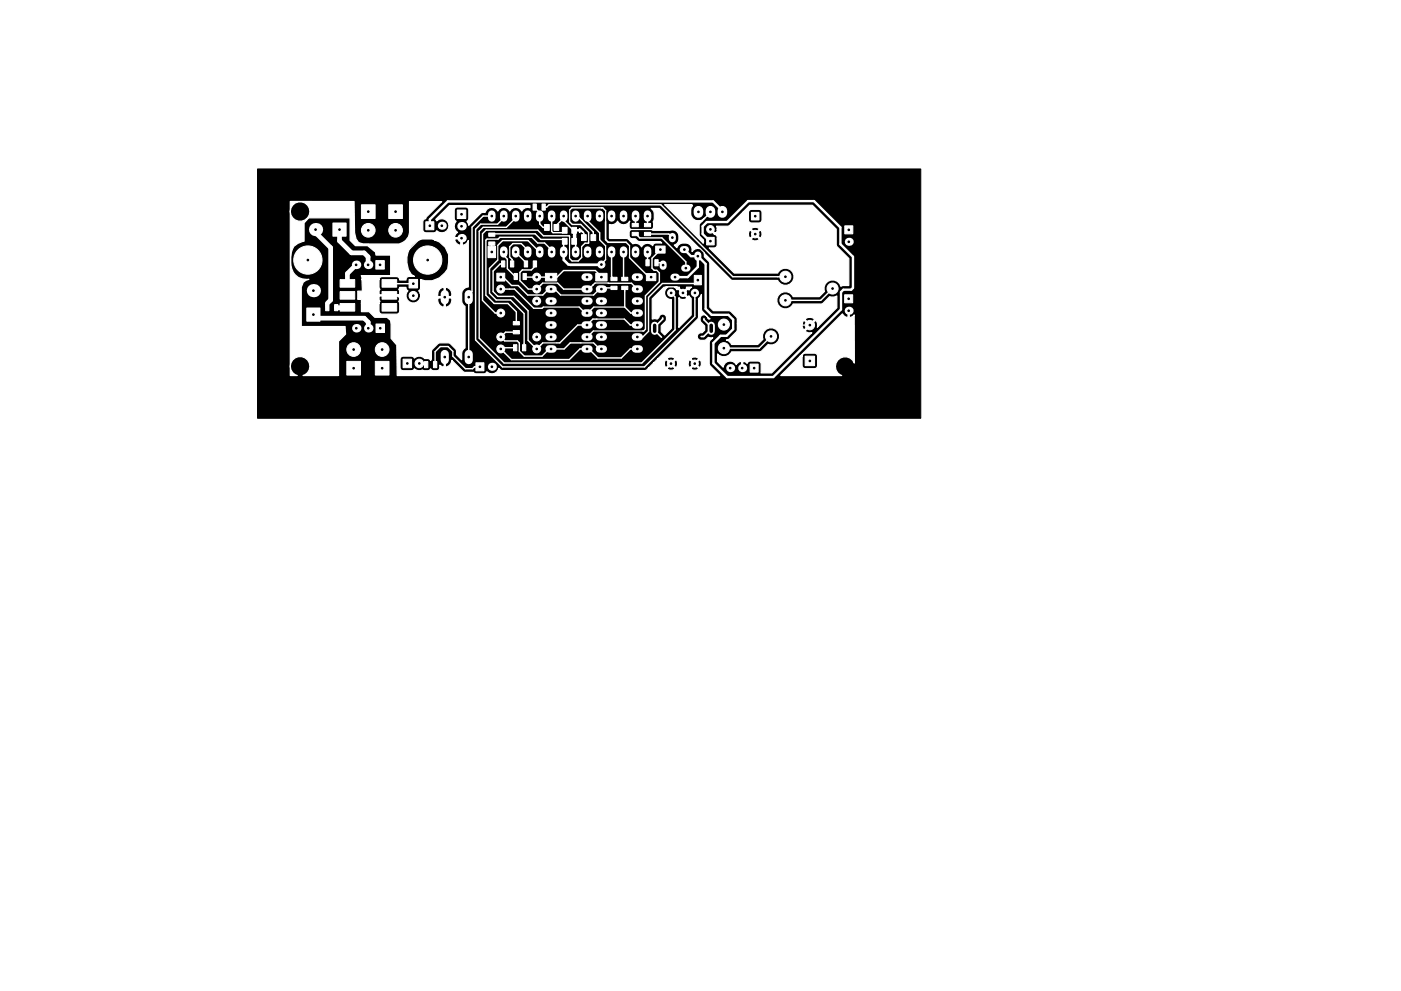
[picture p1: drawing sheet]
<svg xmlns="http://www.w3.org/2000/svg" width="297mm" height="210mm" viewBox="0 0 297 210" stroke-linecap="round" stroke-linejoin="round" font-family="sans-serif">
<path d="M54.6 35.8h140.6v52.9h-140.6z" fill="#000" stroke="#000" stroke-width=".21"/>
<path d="M138.8 69v1.3M150.8 69v1.3" fill="none" stroke="#fff" stroke-width="1.5"/>
<g fill="#fff" stroke="#fff" stroke-width=".21">
<path d="M90 76.7h.7v1.3h-.7z"/>
<path d="M91.9 76.7h.7v1.3h-.7z"/>
<path d="M117.5 47.6h1v1.3h-1z"/>
<path d="M115.5 47.6h1v1.3h-1z"/>
<circle cx="147.3" cy="77.1" r=".76"/>
<circle cx="142.3" cy="77.1" r=".76"/>
<circle cx="147.3" cy="62.1" r=".76"/>
<circle cx="144.8" cy="62.1" r=".76"/>
<circle cx="142.3" cy="62.1" r=".76"/>
</g>
<circle cx="104.3" cy="77.8" r=".85" fill="#fff"/>
<g fill="#fff" stroke="#fff" stroke-width=".21">
<path d="M100.9 77h1.7v1.7h-1.7z"/>
<path d="M103.5 52.3h1.6v2.4h-1.6z"/>
<path d="M113.1 55.4h.7v1.3h-.7z"/>
<path d="M111.2 55.4h.7v1.3h-.7z"/>
<path d="M105.3 58h1.7v1.6h-1.7z"/>
<path d="M170.7 75.6h2v2h-2z"/>
<path d="M121.2 48.2h1v1.3h-1z"/>
<path d="M119.2 48.2h1v1.3h-1z"/>
<path d="M159.3 45.1h1.6v1.6h-1.6z"/>
<path d="M149.8 50.4h1.6v1.6h-1.6z"/>
<path d="M119.2 50.6h1v1.2h-1z"/>
<path d="M121.2 50.6h1v1.2h-1z"/>
<path d="M86.7 59.3h1.8v1.8h-1.8z"/>
<path d="M85.5 76.2h1.8v1.8h-1.8z"/>
<path d="M115.6 58h2.4v1.6h-2.4z"/>
<path d="M126.3 58h2.4v1.6h-2.4z"/>
<path d="M179.1 47.9h1.7v1.7h-1.7z"/>
<circle cx="90.7" cy="55.2" r="3"/>
<circle cx="65.3" cy="55.2" r="3"/>
<circle cx="113.8" cy="58.8" r=".84"/>
<circle cx="113.8" cy="61.3" r=".84"/>
<circle cx="113.8" cy="63.9" r=".84"/>
<circle cx="113.8" cy="71.5" r=".84"/>
<circle cx="113.8" cy="74" r=".84"/>
<circle cx="106.2" cy="74" r=".84"/>
<circle cx="106.2" cy="71.5" r=".84"/>
<circle cx="106.2" cy="66.4" r=".84"/>
<circle cx="106.2" cy="61.3" r=".84"/>
<circle cx="171.7" cy="69" r="1"/>
<circle cx="160.1" cy="49.7" r=".8"/>
<circle cx="150.6" cy="48.7" r=".8"/>
<circle cx="87.6" cy="62.7" r=".9"/>
<circle cx="88.9" cy="77.1" r=".9"/>
</g>
<path d="M94.3 62.4v1.3M94.3 75.1v1.3M99.4 62.4v1.3M99.4 75.1v1.3" fill="none" stroke="#fff" stroke-width="1.7"/>
<g fill="none" stroke="#fff" stroke-width="1.6">
<path d="M104.3 45.4v.8M106.8 45.4v.8M106.8 53.1v.8M109.3 45.4v.8M109.3 53.1v.8M111.9 45.4v.8M111.9 53.1v.8M114.4 45.4v.8M114.4 53.1v.8M117 45.4v.8M117 53.1v.8M119.5 45.4v.8"/>
<path d="M119.5 53.1v.8M122 45.4v.8M122 53.1v.8M124.1 58.8h.8M124.6 45.4v.8M124.6 53.1v.8M127.1 45.4v.8M127.1 53.1v.8M129.7 45.4v.8M129.7 53.1v.8M132.2 45.4v.8M132.2 53.1v.8"/>
<path d="M134.7 58.8h.8M134.7 45.4v.8M134.7 53.1v.8M137.3 45.4v.8M137.3 53.1v.8M116.4 74h.8M116.4 61.3h.8M116.4 71.5h.8M116.4 63.9h.8M116.4 69h.8M116.4 66.4h.8M124.1 74h.8"/>
<path d="M124.1 61.3h.8M124.1 71.5h.8M124.1 63.9h.8M124.1 69h.8M124.1 66.4h.8M127.1 74h.8M127.1 61.3h.8M127.1 71.5h.8M127.1 63.9h.8M127.1 69h.8M127.1 66.4h.8M134.7 74h.8"/>
<path d="M134.7 61.3h.8M134.7 71.5h.8M134.7 63.9h.8M134.7 69h.8M134.7 66.4h.8"/>
</g>
<circle cx="180" cy="51.3" r=".85" fill="#fff"/>
<g fill="#fff" stroke="#fff" stroke-width=".21">
<path d="M76.6 43.5h2.9v2.9h-2.9z"/>
<path d="M73.5 76.7h2.9v2.9h-2.9z"/>
<path d="M79.6 76.7h2.9v2.9h-2.9z"/>
<circle cx="78.1" cy="48.9" r="1.45"/>
<circle cx="75" cy="74.2" r="1.45"/>
<circle cx="81" cy="74.2" r="1.45"/>
</g>
<circle cx="179.9" cy="65.9" r=".85" fill="#fff"/>
<g fill="#fff" stroke="#fff" stroke-width=".21">
<path d="M179.1 62.5h1.7v1.7h-1.7z"/>
<path d="M137 58h2v1.5h-2z"/>
<path d="M139 52.2h2v1.5h-2z"/>
<path d="M147.2 58.4h1.5v2h-1.5z"/>
</g>
<path d="M140.6 56v.5M142.6 50.2v.5M142.9 58.8h.5M144.8 53h.5M145.2 56.9h.5M148 54.1v.5" fill="none" stroke="#fff" stroke-width="1.5"/>
<g fill="#fff">
<circle cx="97.9" cy="50.5" r=".9"/>
<circle cx="97.9" cy="48" r=".9"/>
</g>
<g fill="#fff" stroke="#fff" stroke-width=".21">
<path d="M97 44.6h1.8v1.8h-1.8z"/>
<path d="M103.6 49.4h1.3v.7h-1.3z"/>
<path d="M103.6 51.3h1.3v.7h-1.3z"/>
<path d="M110.9 58h.7v1.3h-.7z"/>
<path d="M109 58h.7v1.3h-.7z"/>
<path d="M106.3 55.4h.7v1.3h-.7z"/>
<path d="M108.2 55.4h.7v1.3h-.7z"/>
<path d="M110.8 73.1h.7v1.3h-.7z"/>
<path d="M108.9 73.1h.7v1.3h-.7z"/>
<path d="M108.8 70.1h1.3v.7h-1.3z"/>
<path d="M108.8 68.2h1.3v.7h-1.3z"/>
<path d="M129.5 58.8h1.3v.7h-1.3z"/>
<path d="M129.5 60.7h1.3v.7h-1.3z"/>
<path d="M131.8 58.8h1.3v.7h-1.3z"/>
<path d="M131.8 60.7h1.3v.7h-1.3z"/>
<path d="M138.8 55.1h.7v1.3h-.7z"/>
<path d="M136.9 55.1h.7v1.3h-.7z"/>
<path d="M136.6 47.4h1.3v.7h-1.3z"/>
<path d="M136.6 49.3h1.3v.7h-1.3z"/>
<path d="M134 49.3h1.3v.7h-1.3z"/>
<path d="M134 47.4h1.3v.7h-1.3z"/>
<path d="M114.9 43.3h.7v1.3h-.7z"/>
<path d="M113 43.3h.7v1.3h-.7z"/>
<path d="M70.9 64.6h.7v1.3h-.7z"/>
<path d="M69 64.6h.7v1.3h-.7z"/>
<path d="M79.7 55.3h1.8v1.8h-1.8z"/>
<circle cx="153.5" cy="68.9" r="1.17"/>
<circle cx="163.5" cy="71.4" r="1.17"/>
<circle cx="153.5" cy="73.9" r="1.17"/>
<circle cx="166.5" cy="63.7" r="1.17"/>
<circle cx="176.5" cy="61.2" r="1.17"/>
<circle cx="166.5" cy="58.7" r="1.17"/>
</g>
<path d="M148.1 44.7v.5M150.6 44.7v.5M153.2 44.7v.5" fill="none" stroke="#fff" stroke-width="2"/>
<g fill="#fff">
<circle cx="78" cy="56.2" r=".9"/>
<circle cx="75.5" cy="56.2" r=".9"/>
<circle cx="75.5" cy="69.6" r=".9"/>
<circle cx="78.1" cy="69.6" r=".9"/>
</g>
<g fill="#fff" stroke="#fff" stroke-width=".21">
<path d="M79.7 68.7h1.8v1.8h-1.8z"/>
<path d="M72.1 59.3h3.1v1.6h-3.1z"/>
<path d="M81 64.4h3.1v1.6h-3.1z"/>
<path d="M72.1 61.9h3.1v1.6h-3.1z"/>
<path d="M81 61.9h3.1v1.6h-3.1z"/>
<path d="M72.1 64.4h3.1v1.6h-3.1z"/>
<path d="M81 59.3h3.1v1.6h-3.1z"/>
<path d="M70.6 47.3h2.8v2.8h-2.8z"/>
</g>
<g fill="#fff">
<circle cx="66.9" cy="48.7" r="1.4"/>
<circle cx="66.4" cy="61.7" r="1.4"/>
</g>
<path d="M65 65.3h2.8v2.8h-2.8z" fill="#fff" stroke="#fff" stroke-width=".21"/>
<circle cx="93.7" cy="47.9" r=".85" fill="#fff"/>
<path d="M90.3 47h1.7v1.7h-1.7z" fill="#fff" stroke="#fff" stroke-width=".21"/>
<g fill="#fff">
<circle cx="154.8" cy="78.1" r=".85"/>
<circle cx="157.4" cy="78.1" r=".85"/>
</g>
<g fill="#fff" stroke="#fff" stroke-width=".21">
<path d="M159 77.2h1.7v1.7h-1.7z"/>
<path d="M82.4 43.5h2.9v2.9h-2.9z"/>
<path d="M123.3 49.8h1v1.2h-1z"/>
<path d="M125.3 49.8h1v1.2h-1z"/>
<circle cx="83.9" cy="48.9" r="1.45"/>
<circle cx="127.5" cy="56.1" r=".75"/>
</g>
<g fill="none" stroke="#fff" stroke-width=".25">
<path d="M105.5 52.1v3.1M108.1 52.4v2.1M120.8 50.3v4.5M120.8 44.6v2.5M123.3 52.3v2.2M127.5 44.1h.1M128.4 44.7v2.3M128.4 52.1v3M132.2 48.6l12 .1 4.2 4 7.8 8h.3l8.3 8.3h6.9M133.5 52.1v2.4M115.1 60.1h3.1M115.2 65.1h7.6"/>
<path d="M118 72.7l-3 .1M118.8 62.6h7.1M123.2 72.7h2.6M125.8 70.2h10.5M125.9 65.1h6.6M126.2 60.1h2.8M126.5 67.7h5.9M138.4 70.1v.5M138.8 70.2h.3M139.2 70.1v.3"/>
</g>
<path d="M128.4 47v3.8l.5 .6h3.9M140.5 67.4v.3l-1.7 1.7v.7l1.4 1.4M149.2 67.6v.2l1.6 1.6v.4l-1.6 1.6h-.6" fill="none" stroke="#fff" stroke-width=".35"/>
<g fill="none" stroke="#fff" stroke-width=".3">
<path d="M74.2 45.4l.7 .7v4.8l.9 .9h2.3l1.1 1.1h7.5l2.3-2.3h7.5l1.4-.1-.2-.1M104.2 49.8l.2-.2h9.1l1.2 1.2h4.8v4.2l1.4 1.3h6.3l1.2-1.2M104.3 45.8h-1.9l-2.3 2.4v13.6l-.7 .7M104.3 51.7v1.8M105.5 52.1l1.1-1.1h5.4l2.4 2.5M105.5 55.2l-1.7 1.7v5.3l1.4 1.4h3.1l2.8 2.9v7.3M105.7 58.9h1.1l1.7 1.7h1.4l2 2h3.2l1.2-1.3h1.3l1.2 1.3M106.7 56h-.7l-1.5 1.5v4.4l1.1 1h3.3l3.1 3v6.3l1.8 1.8 1.2-1.2M106.8 53.5v.7l.8 .8v2l1.7 1.7M106.8 45.8v.4l-1.3 1.4h-3.6l-1.1 1v23.5l5.8 5.7h30.1l10.6-10.6v-5M108.1 52.4l.7-.7h1.7l1.4 1.4v.4M108.1 54.5l.5 .6v.9"/>
<path d="M109.3 45.8v.4l-1.9 2h-4.9l-.9 .9v22.6l5.3 5.3h29.2l7-7v-7l-.8-.8M109.3 53.5l2.2 2.2v.3M111.2 58.7l.2 .1h6.7l1.4-1.4h6.7l1.3 1.4M113.2 43.9l1.2 1.2v2.4l.8 .8h.8M113.4 56v.5l-.8 .8h-1.9l-.5 .5v1.8l1.8 1.7h1.8l1.3-1.2M115.3 43.9h.6l.5-.5h23.7l15.3 15.3h11.1M116.4 45.3l.6 .5v3.3l.2 .3h2l.5-.5M117 53.9v-.8l-1.5-1.5h-1.5l-1.2-1.3h-6.8l-.4 .4h-2.3l-.3 .3v11.6l1.8 1.8h2.9l1.8 1.8v2.4M119.5 46.2l-1.5 1.6v.5M119.5 45.8v1l2.5 2.5v4.2M120.8 50.3l-.1-.3h-5.5l-1.2-1.2h-10.9l-.8 .8v14.1l2.7 2.7h1.2M120.8 44.6l.4-.5h6.6l.6 .6"/>
<path d="M120.8 47.1l.5 .5h1.8l1.7 1.7v2.2l-.8 .1-.7 .7M122 45.8h.4l.9 1M123.2 48.8l.6 .7v.9M123.3 54.5l-.7 .9h-1.3l-.5-.6M123.3 46.8h.1M123.3 46.8l2.5 2.4v.7M124.6 45.8v1l2.6 2.6v1.5l1.2 1.2M129.7 53.5v5.2l.5 .5M132.2 53.5v5.4l.3 .3M132.8 51.4l.7 .7M133.5 54.5v.2l4.1 4.1h.4M134.7 49.7l.9 .8h4.7l5.1 5.1v1.3"/>
<path d="M134.7 45.8v2M137.3 45.8v2M137.3 53.5v2.2M137.3 55.7h.1M137.3 49.7h4.5l.8 .7M139.2 55.7h.9l.5 .6M140 53l-1.8 1.8v2.1l.5 .4h.5l.6 .6v1.9l-2.9 2.9v7.1l-.4 .4h-.2M148 59.4l-.8 .7h-6.7l-3 3v7.2l-1.2 1.2h-1.2M150.6 45l-2.4 2.5v2.5l.9 .9v.7l-8.1-8.2h5.7l-.4 .4v2.3l.8 .8h1.7M82.5 60.1l5.1 .1M88.8 77.3l1.6 .1M92.3 77.4v-2.8l1-1.1h1.7l1 1v1.1l2.7 2.6h1.5l.4-.4h1.2"/>
<path d="M94.3 75.7v.7M97.4 79.5h41M99.4 63v12.7M106.2 61.3h2.9l4.1 4.1h1.7l.3-.3M109.2 73.8h-2.8l-.2 .2 2.2 2.3h12.3l2.3-2.3h1.9l1.9 1.9h4.9l1.9-1.9h1.5M109.5 70.5h-2.3l-1 1 .8 .8h2.7l.4 .5v1.7l1 1.1h3.8l1.5-1.6h3.2l1.3-1.3h2.3M118.2 60.1l1.3 1.2h5.4l1.2-1.2M122.8 65.1l1.3 1.3h.5l1.3-1.3M124.5 69h-2l-3.8 3.7h-.6M124.5 68.9v.1M125.7 60.4h.1M125.8 70.2l-1.3 1.3"/>
<path d="M125.8 72.7l1.3 1.3h.4M126.6 67.7h-.9l-1.2 1.2M128.9 60.1h5l1.2 1.2M130.2 61.1h-2.4l-.3 .2h-.4l-1.2 1.3M132.4 67.7l1.2 1.3h1.5M132.5 61.1v4l1.2 1.3h1.4M144 76.3h1M144.8 62.1l-1.3-1.3h-2.3l-1.3 1.4v.7M163.5 71.4l-2.5 2.5h-7.5M171.7 69l-6.3 6.4h-6.7l-1.3 1.4v1.3M176.5 61.2l-2.5 2.5h-7.5"/>
</g>
<path d="M97.9 50.5v10.4l-2.2 2.1h-2.8l-2 2.1h-4.1l-2.4-2.4h-1.9M119.5 53.5v1.7l1 .9h7M145.1 53l1.4 1.4h1.5M148 54.4v2.2l-2.2 2.2h-2.7M150.6 51.2l-1.6-1.5v-1.7l.9-.9h4.3l4.4-4.4h14l5.6 5.6v3.5l2.6 2.7v6.6l-.3 .4h-1.7l-.5 .5v3.7l-14.3 14.3h-9.8l-2.9-2.9v-4.3l1.5-1.6h1.3l1.3-1.4v-2l-1-1h-3.5l-1.3-1.3v-9.5l-1.6-1.6M152.4 48.7l3.3 3.2h10.5l2.6 2.6v5.2l-1.7 1.6h-1.7l-1.1 1.1v3.3l3.2 3.1M153.2 45v-.3l-2-2h-56.3l-3.8 3.8v1.4M171.6 68.8h.1" fill="none" stroke="#fff" stroke-width=".5"/>
<path d="M66.9 48.7l-.2-.2v.6l3.4 3.5v11l-.7 .8M72 48.7v2.4l2.5 2.5h2.7l.8 .9v1.7M75.5 56.2l-1.8 1.8v2.1M66.4 66.7l.9 .8h9.9l.9 .9v1.2M73.7 65.2l-2.4 .1" fill="none" stroke="#fff" stroke-width="1"/>
<path d="M69.4 64.4v.9" fill="none" stroke="#fff" stroke-width=".7"/>
<g fill="#fff" stroke="#fff" stroke-width=".25">
<path d="M61.5 42.7l13.6 .1 .1 6.6a2.97 2.97 0 0 0 .8 2l1 .4h7.7a2.83 2.83 0 0 0 2.1-2.5v-6.5h6.9l-3.2 3.1a.72 .72 0 0 1-.7 .7l-.2 .4v1.7l.2 .5 .5 .2h1.7l.4-.2 .2-.2a1.51 1.51 0 0 0 2.1 0 1.51 1.51 0 0 0 0-2.2 1.51 1.51 0 0 0-2.1 0l-.2-.2 2.9-3h17.1v.5a1.39 1.39 0 0 0-1.8 .7 1.42 1.42 0 0 0-1.3-.8 1.42 1.42 0 0 0-1.2 .8 1.42 1.42 0 0 0-1.3-.8 1.42 1.42 0 0 0-1.3 .8 1.43 1.43 0 0 0-1.4-.8 1.43 1.43 0 0 0-1.2 1.1h-.8l-.2 .2-2.5 2.5-.4-.8 .4-.6v-2.1l-.6-.4h-1.8a.65 .65 0 0 0-.7 .7v1.8l.4 .6a1.51 1.51 0 0 0 .3 2.3l-.4 .3-.2 .6 .1 .2h1.5v1.5l.2 .1 .5-.1 .6-.9v9.9a1.45 1.45 0 0 0-1.4 1.3l.1 2.1 .6 .7v8.8l-.6 .7-.1 1.8-1.1-1.1v-.7l-.2-.5-1-1-.6-.3-2 .1-1.3 1.3-.2 .5v1.6l-.2 .3-.3-.4h-1l-.2-.3a1.49 1.49 0 0 0-1.9 .2l-.6-.4h-2.1l-.4 .6v1.8a.65 .65 0 0 0 .7 .7h1.8l.6-.5 .7 .4 1-.1 .2 .1a1.33 1.33 0 0 0 1.5-.3l.4 .3a1.33 1.33 0 0 0 1.5-.3l.1-.8 .5 .3 .4-.1v-2.1h.2v2.1l.3 .2a1.48 1.48 0 0 0 1.1-1.4l2.6 2.5h2l.5 .3h1.7l.5-.2 .1-.2a1.51 1.51 0 0 0 2.5-.8l.5 .5h.4h30.1h.3l.5-.5h4a.93 .93 0 0 0 1.6 0h3.4l.1 .3a1.01 1.01 0 0 0 1.5-.3l-.8-.8-.8 .8h-3.4l-.8-.8-.8 .8h-4l1.2-1.2h2.2l.1 1h.3l.8-.8h.3l.8 .8h.3l.1-1h2.3l.2 1h.2l.8-.8h.4l.8 .8a.93 .93 0 0 0 0-1.6l-.8 .8h-.4l-.8-.8-.2 .1-.2 .5h-2.3l-.1-.5-.3-.1-.8 .8h-.3l-.8-.8-.3 .1-.1 .5h-2.2l.7-.7h2.1l.8 .8 .8-.8h3.4l.8 .8 .8-.8a.93 .93 0 0 0-1.6 0h-3.4l-.1-.3a1.01 1.01 0 0 0-1.5 .3h-2.1l8.5-8.5 .2-.5v-3.9l.4-.4 .2-.4 .1 3.4 1.8 1.7-.4 .1-.2-.4a.89 .89 0 0 0-1.4-.2 .89 .89 0 0 0 .1 1.4l.7 .6v.9l-.5 .6h-.3a.81 .81 0 0 0-.8 .8 .81 .81 0 0 0 .8 .8 1.59 1.59 0 0 0 1.7-.6h.8l-.5 .5-.2 .7v4.6l2.2 2.3h-68.4l-.1-6.5-1.2-1.4-.1-3.8-.8-.7h-2.5l-1.3-1.2h-1.6v-1.7h3.8v1.6a.65 .65 0 0 0 .6 .7h3.1l.5-.2 .1-.5v-1.6l-.2-.5 .2-.3v-.6l-.1-.2h-4.1l-.1 .2v.6l.2 .3-.2 .5h-3.8v-.8l-.8-.1v-1.7l1-.1-.1-2.4h3.7v1.6l.2 .5-.2 .3v.7l.1 .1h4.1l.1-.1v-.7l-.2-.3 .2-.4h1.4v.3l.4 .4a1.54 1.54 0 0 0 .4 2.4 1.54 1.54 0 0 0 2.2-.9h3.7v.6a1.49 1.49 0 0 0 1.1 1.4l.3-.2v-1.8h.2v1.8l.4 .1a1.65 1.65 0 0 0 1-1.9h-6.7v-.9h3.7v.6h1.4v-1.8h.2v1.8h1.4a1.64 1.64 0 0 0-1.1-2l-.3 .2-.6-.1-.5 .2-.3 .5-.2 .6h-3.7l-.3-.6 .4-.6v-1.8l.9 .3a4.7 4.7 0 0 0 4.8-2.5l.2-1.5a4.2 4.2 0 0 0-2.9-4.7h4.2l.2 .5 .5 .5 .4 .1 .2-.1v-1.2h-1.2l-.1 .2h-4.2l-.6-.3a4.4 4.4 0 0 0-3.5 .6l-1 1-.6 1.4a5.3 5.3 0 0 0 .7 4.7l.7 .3h-1.2a.66 .66 0 0 0-.6 .8l-1.4-.1a.65 .65 0 0 0-.6-.6h-3.1l-.5 .2-.1 .4h-3.7l-.1-.8 6.2-.1v-4.2l-.1-.1h-3l-.1-.6-1.7-1.4h-2.5l-1.2-1.1-.1-4.8h-8.7l-.9 1.1v3.9h-.3a2.95 2.95 0 0 0-2.6 3.3l.1 1.8a3.3 3.3 0 0 0 3.8 3l-1.2 .6-.4 1v8.3l9.3 .1 .1 1.6-1.5 1.5v7.3h-7.6l.5-.2a2.07 2.07 0 0 0 .5-3.2 2.07 2.07 0 0 0-3.3 .3 2.07 2.07 0 0 0 1.1 3.1h-1.5v-34.8a2.08 2.08 0 0 0 3.2 1.8 2.08 2.08 0 0 0 0-3.6 2.08 2.08 0 0 0-3.2 1.8z"/>
<path d="M169.6 75.6h.5v2a.65 .65 0 0 0 .6 .6h2a.65 .65 0 0 0 .7-.6v-2a.65 .65 0 0 0-.7-.7h-2a.65 .65 0 0 0-.6 .7h-.5l9-9a1.03 1.03 0 0 0 1.2 .7v-1.5h.3v1.5l.2 .1 .8-.6v10.2a2.07 2.07 0 0 0-3.3-.7 2.07 2.07 0 0 0 .7 3.4h-13z"/>
<path d="M150.6 48.5l1 1 7.1-.1 .2 1 .2 .1 .8-.8h.4l.8 .8a.97 .97 0 0 0 0-1.7l-.8 .9h-.4l-.8-.9-.2 .1-.2 .5h-6.9l.3-.7h7.2l.8 .8 .8-.8a.97 .97 0 0 0-1.6 0h-7.2l-.2-.7 2.6-.1 3-2.8h1.2v1.6a.65 .65 0 0 0 .6 .6h1.6a.65 .65 0 0 0 .7-.6v-1.6a.65 .65 0 0 0-.7-.7h-1.6a.65 .65 0 0 0-.6 .7h-1.2l1.5-1.5h13.2l5.1 5v3.6l2.7 2.6v5.8h-1.2l-.5 .2a1.82 1.82 0 0 0-2.3-1.3 1.82 1.82 0 0 0-1.2 2.3l-1.1 1.1h-5.5a1.82 1.82 0 0 0-2.8-.6 1.82 1.82 0 0 0 0 2.8 1.82 1.82 0 0 0 2.8-.6h5.8l.6-.2 1.3-1.4 1 .1 .5-.2v2.5l-4.1 4.1a1.12 1.12 0 0 0-.4-1.4l-2.2 2.1a1.19 1.19 0 0 0 1.4 .5l-8.5 8.5h-2.2v-1.9a.65 .65 0 0 0-.7-.6l-1.9 .1-.4 .4-.7-.4-.2 .1v1.4h-.3v-1.4l-.2-.1-.4 .1-.5 .5a1.49 1.49 0 0 0-1.6-.7 1.49 1.49 0 0 0-1.2 1.3l-1.2-1.2v-1.6a1.77 1.77 0 0 0 3-.4l6.2-.1 1.6-1.5a1.82 1.82 0 0 0 2.4-1.5 1.82 1.82 0 0 0-2-2.1 1.82 1.82 0 0 0-1.5 2.5l-1.2 1.1h-5.5l-.6-.8-.5-.2 .7-.2 1.4-1.4 .3-.7-.1-1.1h13.8v.7l.2 .4 .3 .1 .9-.9-.9-1-.3 .1-.2 .6h-13.8v-.9h14.4l1 1 1-1a1.17 1.17 0 0 0-2 0h-14.4l-.2-.6-1.3-1.2-3.6-.1-.7-.7v-9.2l-.3-.6-.9-.9v-.7l5.8 5.7h9.8a1.82 1.82 0 0 0 2.8 .6 1.82 1.82 0 0 0 0-2.8 1.82 1.82 0 0 0-2.8 .6h-9.2l-5.3-5.3h1a.65 .65 0 0 0 .7-.6v-1.3h7.2a.97 .97 0 0 0 1.6 0l-.8-.9-.8 .9h-7.2a.74 .74 0 0 0-.7-1l-1-1z"/>
<path d="M138.3 63.4l2.5-2.5h.8a1.4 1.4 0 0 0-.7 1.6 1.4 1.4 0 0 0 1.4 1v6.1l-1.4 1.5-.7-.8v-1.2l.8-.8a.92 .92 0 0 0 .2-1.2 .92 .92 0 0 0-1.3-.2l-.5 .8-.6-.1-.5 .1z"/>
<path d="M143 60.9h1.1l-.1 .3 .8 .8 .8-.8-.1-.3h1.1l-.5 .6-.3-.2-.8 .8 .8 .8 .3-.2 .4 .6v3.5l-2.6 2.7 .1-6.4a.93 .93 0 0 0 1.6 0l-1.8-1.8-.3 .2z"/>
<path d="M121.9 53.3h.3v.3h-.3z"/>
<path d="M138.1 44.2h1.7l8.5 8.6a1.29 1.29 0 0 0-1.5 .6 1.69 1.69 0 0 0-1.3-1.9 1.69 1.69 0 0 0-2 1l-.5-.5a1.71 1.71 0 0 0 1-1.8 1.71 1.71 0 0 0-1.4-1.4l-.6 .1h-3.6l-.2-.2 .2-.1a1.56 1.56 0 0 0 .1-1.5 2.22 2.22 0 0 0-.4-2.9z"/>
<path d="M129.2 47.6a1.39 1.39 0 0 0 1.7-.7 1.42 1.42 0 0 0 1.3 .8 1.42 1.42 0 0 0 1.3-.8l-.1 .3a1.33 1.33 0 0 0 .4 1.5l-.2 .1a1.3 1.3 0 0 0 .2 1.8h.9l.4 .5 .5 .2h4.4l.3 .3h-1.3a.62 .62 0 0 0-.6 .5 1.42 1.42 0 0 0-2.4 .3 1.41 1.41 0 0 0-1.8-.7l-.1-.1a2.09 2.09 0 0 0-1.3-1h-3.5z"/>
<path d="M141.4 43.6h5.4a1.9 1.9 0 0 0-.2 2.3 1.9 1.9 0 0 0 2.1 .9l.7-.5-1.3 1.4v2a2.36 2.36 0 0 0 1.1 1.4v.3z"/>
<path d="M121.6 48.7h1.1l.2-.2 .8 .8a.55 .55 0 0 0-.8 0l-.2-.3h-.8v2.3h-.3z"/>
<path d="M123.6 50.3h.3v.2l-.2 .1z"/>
<path d="M117.8 48.1h.3v.3h-.3z"/>
<path d="M119.4 45.7h.3l-.1 .3h-.2z"/>
<path d="M150.5 44.8h.2l.1 .3h-.3z"/>
</g>
<g fill="#000" stroke="#000" stroke-width=".21">
<circle cx="65.3" cy="55.2" r=".17"/>
<circle cx="66.9" cy="48.7" r=".17"/>
<circle cx="72" cy="48.7" r=".17"/>
<circle cx="75.5" cy="56.2" r=".17"/>
<circle cx="78" cy="56.2" r=".17"/>
<circle cx="78.1" cy="44.9" r=".17"/>
<circle cx="78.1" cy="48.9" r=".17"/>
<circle cx="80.6" cy="56.2" r=".17"/>
<circle cx="83.9" cy="48.9" r=".17"/>
<circle cx="83.9" cy="44.9" r=".18"/>
<circle cx="90.7" cy="55.2" r=".17"/>
<circle cx="91.1" cy="47.9" r=".17"/>
<circle cx="93.7" cy="47.9" r=".17"/>
<circle cx="97.9" cy="48" r=".17"/>
<circle cx="97.9" cy="45.5" r=".17"/>
<circle cx="97.9" cy="50.5" r=".17"/>
<circle cx="104.3" cy="53.5" r=".17"/>
<circle cx="104.3" cy="45.8" r=".17"/>
<circle cx="106.2" cy="58.8" r=".17"/>
<circle cx="106.8" cy="45.8" r=".17"/>
<circle cx="106.8" cy="53.5" r=".17"/>
<circle cx="109.3" cy="45.8" r=".17"/>
<circle cx="109.3" cy="53.5" r=".17"/>
<circle cx="111.9" cy="53.5" r=".17"/>
<circle cx="111.9" cy="45.8" r=".17"/>
<circle cx="113.8" cy="58.8" r=".17"/>
<circle cx="114.4" cy="53.5" r=".17"/>
<circle cx="114.4" cy="45.8" r=".17"/>
<circle cx="116.8" cy="58.8" r=".17"/>
<circle cx="117" cy="53.5" r=".17"/>
<circle cx="117" cy="45.8" r=".17"/>
<circle cx="119.5" cy="53.5" r=".17"/>
<circle cx="119.5" cy="45.8" r=".17"/>
<circle cx="122" cy="45.8" r=".17"/>
<circle cx="122" cy="53.5" r=".17"/>
<circle cx="124.5" cy="58.8" r=".17"/>
<circle cx="124.6" cy="45.8" r=".17"/>
<circle cx="124.6" cy="53.5" r=".17"/>
<circle cx="127.1" cy="53.5" r=".17"/>
<circle cx="127.1" cy="45.8" r=".17"/>
<circle cx="127.5" cy="58.8" r=".17"/>
<circle cx="127.5" cy="56.1" r=".17"/>
<circle cx="129.7" cy="53.5" r=".17"/>
<circle cx="129.7" cy="45.8" r=".17"/>
<circle cx="132.2" cy="53.5" r=".17"/>
<circle cx="132.2" cy="45.8" r=".17"/>
<circle cx="134.7" cy="53.5" r=".17"/>
<circle cx="134.7" cy="45.8" r=".17"/>
<circle cx="135.1" cy="58.8" r=".17"/>
<circle cx="137.3" cy="45.8" r=".17"/>
<circle cx="137.3" cy="53.5" r=".17"/>
<circle cx="138" cy="58.8" r=".17"/>
<circle cx="140" cy="53" r=".17"/>
<circle cx="140.6" cy="56.3" r=".17"/>
<circle cx="142.6" cy="50.4" r=".17"/>
<circle cx="143.1" cy="58.8" r=".17"/>
<circle cx="145.1" cy="53" r=".17"/>
<circle cx="145.4" cy="56.9" r=".17"/>
<circle cx="148" cy="59.4" r=".17"/>
<circle cx="148" cy="54.4" r=".17"/>
<circle cx="148.1" cy="45" r=".17"/>
<circle cx="150.6" cy="51.2" r=".17"/>
<circle cx="150.6" cy="48.7" r=".17"/>
<circle cx="150.6" cy="45" r=".17"/>
<circle cx="153.2" cy="45" r=".17"/>
<circle cx="160.1" cy="45.9" r=".17"/>
<circle cx="160.1" cy="49.7" r=".17"/>
<circle cx="166.5" cy="58.7" r=".17"/>
<circle cx="180" cy="48.8" r=".17"/>
<circle cx="180" cy="51.3" r=".17"/>
<circle cx="66.4" cy="61.7" r=".17"/>
<circle cx="66.4" cy="66.7" r=".17"/>
<circle cx="75" cy="74.2" r=".17"/>
<circle cx="75" cy="78.1" r=".17"/>
<circle cx="75.5" cy="69.6" r=".17"/>
<circle cx="78.1" cy="69.6" r=".17"/>
<circle cx="80.6" cy="69.6" r=".17"/>
<circle cx="81" cy="74.2" r=".17"/>
<circle cx="81" cy="78.1" r=".17"/>
<circle cx="86.4" cy="77.1" r=".17"/>
<circle cx="87.6" cy="62.7" r=".17"/>
<circle cx="87.6" cy="60.2" r=".17"/>
<circle cx="88.9" cy="77.1" r=".17"/>
<circle cx="94.3" cy="63" r=".17"/>
<circle cx="94.3" cy="75.7" r=".17"/>
<circle cx="99.4" cy="75.7" r=".17"/>
<circle cx="99.4" cy="63" r=".17"/>
<circle cx="101.8" cy="77.8" r=".17"/>
<circle cx="104.3" cy="77.8" r=".17"/>
<circle cx="106.2" cy="61.3" r=".17"/>
<circle cx="106.2" cy="66.4" r=".17"/>
<circle cx="106.2" cy="71.5" r=".17"/>
<circle cx="106.2" cy="74" r=".17"/>
<circle cx="113.8" cy="71.5" r=".17"/>
<circle cx="113.8" cy="74" r=".17"/>
<circle cx="113.8" cy="61.3" r=".17"/>
<circle cx="113.8" cy="63.9" r=".17"/>
<circle cx="116.8" cy="71.5" r=".17"/>
<circle cx="116.8" cy="74" r=".17"/>
<circle cx="116.8" cy="69" r=".17"/>
<circle cx="116.8" cy="61.3" r=".17"/>
<circle cx="116.8" cy="66.4" r=".17"/>
<circle cx="116.8" cy="63.9" r=".17"/>
<circle cx="124.5" cy="63.9" r=".17"/>
<circle cx="124.5" cy="66.4" r=".17"/>
<circle cx="124.5" cy="71.5" r=".17"/>
<circle cx="124.5" cy="61.3" r=".17"/>
<circle cx="124.5" cy="74" r=".17"/>
<circle cx="124.5" cy="69" r=".17"/>
<circle cx="127.5" cy="61.3" r=".17"/>
<circle cx="127.5" cy="69" r=".17"/>
<circle cx="127.5" cy="74" r=".17"/>
<circle cx="127.5" cy="66.4" r=".17"/>
<circle cx="127.5" cy="71.5" r=".17"/>
<circle cx="127.5" cy="63.9" r=".17"/>
<circle cx="135.1" cy="69" r=".17"/>
<circle cx="135.1" cy="74" r=".17"/>
<circle cx="135.1" cy="61.3" r=".17"/>
<circle cx="135.1" cy="71.5" r=".17"/>
<circle cx="135.1" cy="66.4" r=".17"/>
<circle cx="135.1" cy="63.9" r=".17"/>
<circle cx="142.3" cy="77.1" r=".17"/>
<circle cx="142.3" cy="62.1" r=".17"/>
<circle cx="144.8" cy="62.1" r=".17"/>
<circle cx="147.3" cy="77.1" r=".17"/>
<circle cx="147.3" cy="62.1" r=".17"/>
<circle cx="153.5" cy="68.9" r=".17"/>
<circle cx="153.5" cy="73.9" r=".17"/>
<circle cx="154.8" cy="78.1" r=".17"/>
<circle cx="157.4" cy="78.1" r=".17"/>
<circle cx="159.9" cy="78.1" r=".17"/>
<circle cx="163.5" cy="71.4" r=".17"/>
<circle cx="166.5" cy="63.7" r=".17"/>
<circle cx="171.7" cy="76.6" r=".17"/>
<circle cx="171.7" cy="69" r=".17"/>
<circle cx="176.5" cy="61.2" r=".17"/>
<circle cx="179.9" cy="63.4" r=".17"/>
<circle cx="179.9" cy="65.9" r=".17"/>
</g>
<path d="M150.8 69v1.3" fill="none" stroke="#000" stroke-width=".76"/>
<path d="M138.8 69v1.3" fill="none" stroke="#000" stroke-width=".75"/>
</svg>
